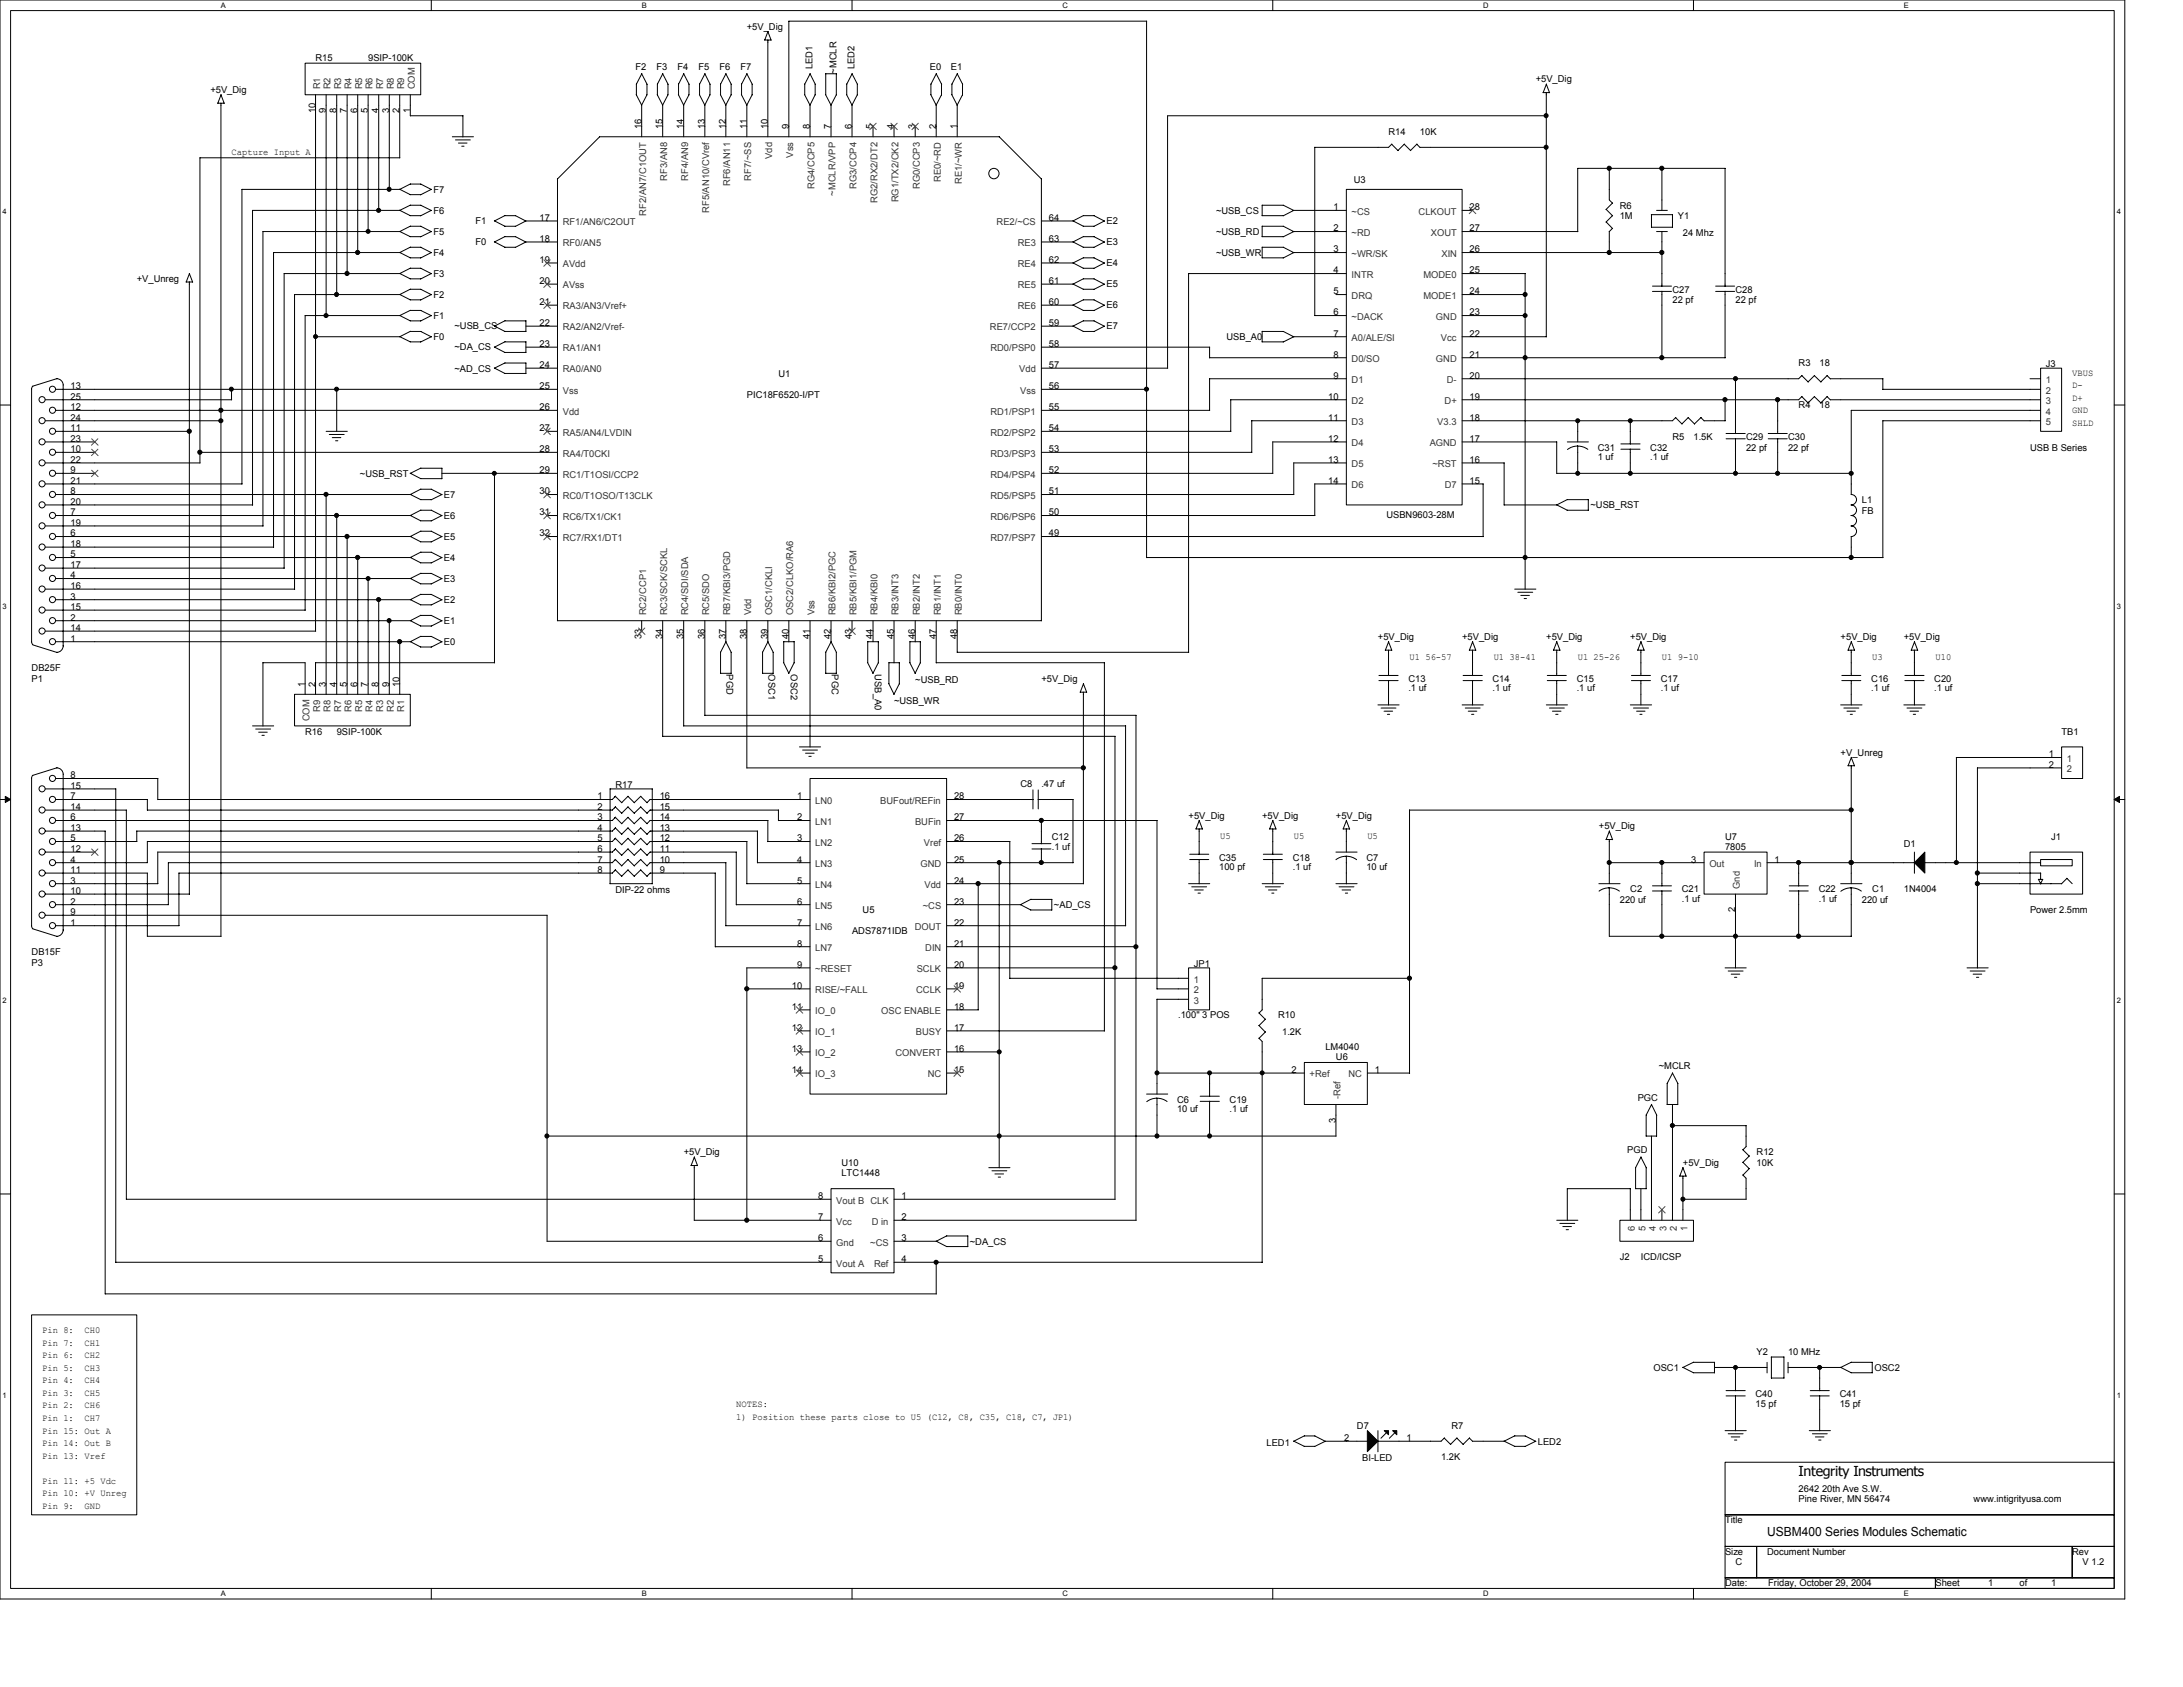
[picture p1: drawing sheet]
<svg xmlns="http://www.w3.org/2000/svg" width="279mm" height="216mm" viewBox="0 0 279 216" stroke-linecap="round" stroke-linejoin="round" font-family="sans-serif">
<defs><g id="words">
<text font-size="1.8" x="230.2" y="188.9">Integrity Instruments</text>
<text font-size="1.6" x="226.2" y="196.6">USBM400 Series Modules Schematic</text>
<g font-size="1.2">
<text x="95.6" y="3.8">+5V_Dig</text>
<text x="26.9" y="11.9">+5V_Dig</text>
<text x="40.4" y="7.8">R15</text>
<text x="47.1" y="7.8">9SIP-100K</text>
<text x="81.3" y="8.9">F2</text>
<text x="84" y="8.9">F3</text>
<text x="86.7" y="8.9">F4</text>
<text x="89.4" y="8.9">F5</text>
<text x="92.1" y="8.9">F6</text>
<text x="94.8" y="8.9">F7</text>
<text x="104" y="8.9" transform="rotate(-90 104 8.9)">LED1</text>
<text x="107.1" y="9.4" transform="rotate(-90 107.1 9.4)">~MCLR</text>
<text x="109.4" y="8.9" transform="rotate(-90 109.4 8.9)">LED2</text>
<text x="119" y="8.9">E0</text>
<text x="121.7" y="8.9">E1</text>
<text x="196.6" y="10.5">+5V_Dig</text>
<text x="40.4" y="14.5" transform="rotate(-90 40.4 14.5)">10</text>
<text x="41.7" y="14.5" transform="rotate(-90 41.7 14.5)">9</text>
<text x="43.1" y="14.5" transform="rotate(-90 43.1 14.5)">8</text>
<text x="44.4" y="14.5" transform="rotate(-90 44.4 14.5)">7</text>
<text x="45.8" y="14.5" transform="rotate(-90 45.8 14.5)">6</text>
<text x="47.1" y="14.5" transform="rotate(-90 47.1 14.5)">5</text>
<text x="48.5" y="14.5" transform="rotate(-90 48.5 14.5)">4</text>
<text x="49.8" y="14.5" transform="rotate(-90 49.8 14.5)">3</text>
<text x="51.1" y="14.5" transform="rotate(-90 51.1 14.5)">2</text>
<text x="52.5" y="14.5" transform="rotate(-90 52.5 14.5)">1</text>
<text x="82.1" y="16.6" transform="rotate(-90 82.1 16.6)">16</text>
<text x="84.8" y="16.6" transform="rotate(-90 84.8 16.6)">15</text>
<text x="87.5" y="16.6" transform="rotate(-90 87.5 16.6)">14</text>
<text x="90.2" y="16.6" transform="rotate(-90 90.2 16.6)">13</text>
<text x="92.9" y="16.6" transform="rotate(-90 92.9 16.6)">12</text>
<text x="95.6" y="16.6" transform="rotate(-90 95.6 16.6)">11</text>
<text x="98.3" y="16.6" transform="rotate(-90 98.3 16.6)">10</text>
<text x="100.9" y="16.6" transform="rotate(-90 100.9 16.6)">9</text>
<text x="103.7" y="16.6" transform="rotate(-90 103.7 16.6)">8</text>
<text x="106.3" y="16.6" transform="rotate(-90 106.3 16.6)">7</text>
<text x="109" y="16.6" transform="rotate(-90 109 16.6)">6</text>
<text x="111.7" y="16.6" transform="rotate(-90 111.7 16.6)">5</text>
<text x="114.4" y="16.6" transform="rotate(-90 114.4 16.6)">4</text>
<text x="117.1" y="16.6" transform="rotate(-90 117.1 16.6)">3</text>
<text x="119.8" y="16.6" transform="rotate(-90 119.8 16.6)">2</text>
<text x="122.5" y="16.6" transform="rotate(-90 122.5 16.6)">1</text>
<text x="177.7" y="17.3">R14</text>
<text x="181.7" y="17.3">10K</text>
<text x="29.6" y="19.8">Capture Input A</text>
<text x="173.3" y="23.5">U3</text>
<text x="55.5" y="24.7">F7</text>
<text x="55.5" y="27.4">F6</text>
<text x="60.9" y="28.7">F1</text>
<text x="69" y="28.3">17</text>
<text x="134.2" y="28.3">64</text>
<text x="141.6" y="28.7">E2</text>
<text x="155.6" y="27.4">~USB_CS</text>
<text x="170.7" y="26.9">1</text>
<text x="170.7" y="29.6">2</text>
<text x="188.1" y="29.6">27</text>
<text x="188.1" y="26.9">28</text>
<text x="207.3" y="26.7">R6</text>
<text x="207.3" y="28">1M</text>
<text x="214.7" y="28">Y1</text>
<text x="55.5" y="30.1">F5</text>
<text x="55.5" y="32.7">F4</text>
<text x="55.5" y="35.4">F3</text>
<text x="60.9" y="31.4">F0</text>
<text x="69" y="30.9">18</text>
<text x="69" y="33.6">19</text>
<text x="134.2" y="33.6">62</text>
<text x="134.2" y="30.9">63</text>
<text x="141.6" y="31.4">E3</text>
<text x="141.6" y="34.1">E4</text>
<text x="155.6" y="30.1">~USB_RD</text>
<text x="155.6" y="32.7">~USB_WR</text>
<text x="170.7" y="32.3">3</text>
<text x="170.7" y="35">4</text>
<text x="188.1" y="35">25</text>
<text x="188.1" y="32.3">26</text>
<text x="215.4" y="30.2">24 Mhz</text>
<text x="17.5" y="36.1">+V_Unreg</text>
<text x="55.5" y="40.8">F1</text>
<text x="55.5" y="38.1">F2</text>
<text x="69" y="36.3">20</text>
<text x="69" y="39">21</text>
<text x="69" y="41.7">22</text>
<text x="134.2" y="41.7">59</text>
<text x="134.2" y="39">60</text>
<text x="134.2" y="36.3">61</text>
<text x="141.6" y="36.8">E5</text>
<text x="141.6" y="39.5">E6</text>
<text x="170.7" y="37.7">5</text>
<text x="170.7" y="40.4">6</text>
<text x="188.1" y="40.4">23</text>
<text x="188.1" y="37.7">24</text>
<text x="214.1" y="37.5">C27</text>
<text x="214.1" y="38.8">22 pf</text>
<text x="222.1" y="37.5">C28</text>
<text x="222.1" y="38.8">22 pf</text>
<text x="55.5" y="43.5">F0</text>
<text x="58.2" y="47.6">~AD_CS</text>
<text x="58.2" y="44.9">~DA_CS</text>
<text x="58.2" y="42.2">~USB_CS</text>
<text x="69" y="44.4">23</text>
<text x="69" y="47.1">24</text>
<text x="134.2" y="47.1">57</text>
<text x="134.2" y="44.4">58</text>
<text x="141.6" y="42.2">E7</text>
<text x="157" y="43.5">USB_A0</text>
<text x="170.7" y="43.1">7</text>
<text x="170.7" y="45.8">8</text>
<text x="188.1" y="45.8">21</text>
<text x="188.1" y="43.1">22</text>
<text x="230.2" y="46.9">R3</text>
<text x="232.9" y="46.9">18</text>
<text x="261.9" y="47">J3</text>
<text x="9" y="49.8">13</text>
<text x="9" y="51.1">25</text>
<text x="9" y="52.5">12</text>
<text x="9" y="53.8">24</text>
<text x="69" y="49.8">25</text>
<text x="69" y="52.5">26</text>
<text x="95.6" y="50.9">PIC18F6520-I/PT</text>
<text x="99.6" y="48.2">U1</text>
<text x="134.2" y="52.5">55</text>
<text x="134.2" y="49.8">56</text>
<text x="170" y="51.1">10</text>
<text x="170" y="53.8">11</text>
<text x="170.7" y="48.5">9</text>
<text x="188.1" y="53.8">18</text>
<text x="188.1" y="51.1">19</text>
<text x="188.1" y="48.5">20</text>
<text x="230.2" y="52.3">R4</text>
<text x="232.9" y="52.3">18</text>
<text x="265.2" y="48.1">VBUS</text>
<text x="265.2" y="49.7">D-</text>
<text x="265.2" y="51.3">D+</text>
<text x="265.2" y="52.9">GND</text>
<text x="9" y="55.2">11</text>
<text x="9" y="56.5">23</text>
<text x="9" y="57.9">10</text>
<text x="9" y="59.2">22</text>
<text x="69" y="55.2">27</text>
<text x="69" y="57.9">28</text>
<text x="134.2" y="57.9">53</text>
<text x="134.2" y="55.2">54</text>
<text x="170" y="56.5">12</text>
<text x="170" y="59.2">13</text>
<text x="188.1" y="59.2">16</text>
<text x="188.1" y="56.5">17</text>
<text x="204.5" y="57.7">C31</text>
<text x="204.5" y="58.9">1 uf</text>
<text x="211.2" y="57.7">C32</text>
<text x="211.2" y="58.9">.1 uf</text>
<text x="214.1" y="56.3">R5</text>
<text x="216.7" y="56.3">1.5K</text>
<text x="223.5" y="56.3">C29</text>
<text x="223.5" y="57.7">22 pf</text>
<text x="228.9" y="56.3">C30</text>
<text x="228.9" y="57.7">22 pf</text>
<text x="259.8" y="57.7">USB B Series</text>
<text x="265.2" y="54.5">SHLD</text>
<text x="9" y="60.6">9</text>
<text x="9" y="61.9">21</text>
<text x="9" y="63.3">8</text>
<text x="9" y="64.6">20</text>
<text x="9" y="66">7</text>
<text x="46.1" y="61">~USB_RST</text>
<text x="56.8" y="63.7">E7</text>
<text x="69" y="60.6">29</text>
<text x="69" y="63.3">30</text>
<text x="69" y="66">31</text>
<text x="134.2" y="66">50</text>
<text x="134.2" y="63.3">51</text>
<text x="134.2" y="60.6">52</text>
<text x="170" y="61.9">14</text>
<text x="188.1" y="61.9">15</text>
<text x="203.6" y="65">~USB_RST</text>
<text x="238.3" y="64.4">L1</text>
<text x="238.3" y="65.7">FB</text>
<text x="9" y="67.3">19</text>
<text x="9" y="68.6">6</text>
<text x="9" y="70">18</text>
<text x="9" y="71.3">5</text>
<text x="56.8" y="66.4">E6</text>
<text x="56.8" y="69.1">E5</text>
<text x="56.8" y="71.8">E4</text>
<text x="69" y="68.6">32</text>
<text x="134.2" y="68.6">49</text>
<text x="177.4" y="66.3">USBN9603-28M</text>
<text x="9" y="72.7">17</text>
<text x="9" y="74">4</text>
<text x="9" y="75.4">16</text>
<text x="9" y="76.7">3</text>
<text x="56.8" y="74.5">E3</text>
<text x="56.8" y="77.2">E2</text>
<text x="9" y="78.1">15</text>
<text x="9" y="79.4">2</text>
<text x="9" y="80.8">14</text>
<text x="9" y="82.1">1</text>
<text x="56.8" y="82.5">E0</text>
<text x="56.8" y="79.9">E1</text>
<text x="82.1" y="81.8" transform="rotate(-90 82.1 81.8)">33</text>
<text x="84.8" y="81.8" transform="rotate(-90 84.8 81.8)">34</text>
<text x="87.5" y="81.8" transform="rotate(-90 87.5 81.8)">35</text>
<text x="90.2" y="81.8" transform="rotate(-90 90.2 81.8)">36</text>
<text x="92.9" y="81.8" transform="rotate(-90 92.9 81.8)">37</text>
<text x="95.6" y="81.8" transform="rotate(-90 95.6 81.8)">38</text>
<text x="98.3" y="81.8" transform="rotate(-90 98.3 81.8)">39</text>
<text x="100.9" y="81.8" transform="rotate(-90 100.9 81.8)">40</text>
<text x="103.7" y="81.8" transform="rotate(-90 103.7 81.8)">41</text>
<text x="106.3" y="81.8" transform="rotate(-90 106.3 81.8)">42</text>
<text x="109" y="81.8" transform="rotate(-90 109 81.8)">43</text>
<text x="111.7" y="81.8" transform="rotate(-90 111.7 81.8)">44</text>
<text x="114.4" y="81.8" transform="rotate(-90 114.4 81.8)">45</text>
<text x="117.1" y="81.8" transform="rotate(-90 117.1 81.8)">46</text>
<text x="119.8" y="81.8" transform="rotate(-90 119.8 81.8)">47</text>
<text x="122.5" y="81.8" transform="rotate(-90 122.5 81.8)">48</text>
<text x="176.4" y="81.9">+5V_Dig</text>
<text x="187.1" y="81.9">+5V_Dig</text>
<text x="197.9" y="81.9">+5V_Dig</text>
<text x="208.7" y="81.9">+5V_Dig</text>
<text x="235.6" y="81.9">+5V_Dig</text>
<text x="243.7" y="81.9">+5V_Dig</text>
<text x="4" y="87.3">P1</text>
<text x="4" y="85.9">DB25F</text>
<text x="39" y="87.9" transform="rotate(-90 39 87.9)">1</text>
<text x="40.4" y="87.9" transform="rotate(-90 40.4 87.9)">2</text>
<text x="41.7" y="87.9" transform="rotate(-90 41.7 87.9)">3</text>
<text x="43.1" y="87.9" transform="rotate(-90 43.1 87.9)">4</text>
<text x="44.4" y="87.9" transform="rotate(-90 44.4 87.9)">5</text>
<text x="45.8" y="87.9" transform="rotate(-90 45.8 87.9)">6</text>
<text x="47.1" y="87.9" transform="rotate(-90 47.1 87.9)">7</text>
<text x="48.5" y="87.9" transform="rotate(-90 48.5 87.9)">8</text>
<text x="49.8" y="87.9" transform="rotate(-90 49.8 87.9)">9</text>
<text x="51.1" y="87.9" transform="rotate(-90 51.1 87.9)">10</text>
<text x="93" y="86.3" transform="rotate(90 93 86.3)">PGD</text>
<text x="98.4" y="86.3" transform="rotate(90 98.4 86.3)">OSC1</text>
<text x="101.2" y="86.3" transform="rotate(90 101.2 86.3)">OSC2</text>
<text x="106.4" y="86.3" transform="rotate(90 106.4 86.3)">PGC</text>
<text x="112" y="86.3" transform="rotate(90 112 86.3)">USB_A0</text>
<text x="117.1" y="87.4">~USB_RD</text>
<text x="133.3" y="87.3">+5V_Dig</text>
<text x="180.3" y="87.3">C13</text>
<text x="180.3" y="88.5">.1 uf</text>
<text x="180.4" y="84.5">U1 56-57</text>
<text x="191" y="87.3">C14</text>
<text x="191" y="88.5">.1 uf</text>
<text x="191.2" y="84.5">U1 38-41</text>
<text x="201.8" y="87.3">C15</text>
<text x="201.8" y="88.5">.1 uf</text>
<text x="201.9" y="84.5">U1 25-26</text>
<text x="212.6" y="87.3">C17</text>
<text x="212.6" y="88.5">.1 uf</text>
<text x="212.7" y="84.5">U1 9-10</text>
<text x="239.5" y="87.3">C16</text>
<text x="239.5" y="88.5">.1 uf</text>
<text x="239.6" y="84.5">U3</text>
<text x="247.6" y="87.3">C20</text>
<text x="247.6" y="88.5">.1 uf</text>
<text x="247.7" y="84.5">U10</text>
<text x="39.1" y="94">R16</text>
<text x="43.1" y="94">9SIP-100K</text>
<text x="114.4" y="90.1">~USB_WR</text>
<text x="263.9" y="94">TB1</text>
<text x="9" y="99.6">8</text>
<text x="9" y="100.9">15</text>
<text x="78.8" y="100.9">R17</text>
<text x="130.6" y="100.7">C8</text>
<text x="133.3" y="100.7">.47 uf</text>
<text x="235.6" y="96.7">+V_Unreg</text>
<text x="262.2" y="96.9">1</text>
<text x="262.2" y="98.3">2</text>
<text x="9" y="102.3">7</text>
<text x="9" y="103.7">14</text>
<text x="9" y="105">6</text>
<text x="9" y="106.3">13</text>
<text x="9" y="107.7">5</text>
<text x="76.5" y="102.3">1</text>
<text x="76.5" y="103.7">2</text>
<text x="76.5" y="105">3</text>
<text x="76.5" y="106.3">4</text>
<text x="76.5" y="107.7">5</text>
<text x="84.4" y="102.3">16</text>
<text x="84.4" y="103.7">15</text>
<text x="84.4" y="105">14</text>
<text x="84.4" y="106.3">13</text>
<text x="84.4" y="107.7">12</text>
<text x="102" y="102.3">1</text>
<text x="102" y="105">2</text>
<text x="102" y="107.7">3</text>
<text x="122.1" y="107.7">26</text>
<text x="122.1" y="105">27</text>
<text x="122.1" y="102.3">28</text>
<text x="134.6" y="107.5">C12</text>
<text x="152.1" y="104.8">+5V_Dig</text>
<text x="156.2" y="107.3">U5</text>
<text x="161.5" y="104.8">+5V_Dig</text>
<text x="165.6" y="107.3">U5</text>
<text x="171" y="104.8">+5V_Dig</text>
<text x="175" y="107.3">U5</text>
<text x="204.6" y="106.1">+5V_Dig</text>
<text x="220.8" y="107.5">U7</text>
<text x="262.5" y="107.5">J1</text>
<text x="9" y="109">12</text>
<text x="9" y="110.4">4</text>
<text x="9" y="111.7">11</text>
<text x="9" y="113.1">3</text>
<text x="76.5" y="109">6</text>
<text x="76.5" y="110.4">7</text>
<text x="76.5" y="111.7">8</text>
<text x="84.4" y="109">11</text>
<text x="84.4" y="110.4">10</text>
<text x="84.4" y="111.7">9</text>
<text x="102" y="110.4">4</text>
<text x="102" y="113.1">5</text>
<text x="122.1" y="113.1">24</text>
<text x="122.1" y="110.4">25</text>
<text x="134.6" y="108.8">.1 uf</text>
<text x="156" y="110.2">C35</text>
<text x="156" y="111.4">100 pf</text>
<text x="165.5" y="110.2">C18</text>
<text x="165.5" y="111.4">.1 uf</text>
<text x="174.9" y="110.2">C7</text>
<text x="174.9" y="111.4">10 uf</text>
<text x="216.5" y="110.4">3</text>
<text x="220.8" y="108.8">7805</text>
<text x="227.1" y="110.4">1</text>
<text x="243.7" y="108.4">D1</text>
<text x="9" y="114.4">10</text>
<text x="9" y="115.8">2</text>
<text x="9" y="117.1">9</text>
<text x="9" y="118.4">1</text>
<text x="78.8" y="114.3">DIP-22 ohms</text>
<text x="102" y="115.8">6</text>
<text x="102" y="118.4">7</text>
<text x="109.1" y="119.6">ADS7871IDB</text>
<text x="110.4" y="116.9">U5</text>
<text x="122.1" y="118.4">22</text>
<text x="122.1" y="115.8">23</text>
<text x="134.9" y="116.2">~AD_CS</text>
<text x="207.3" y="115.5">220 uf</text>
<text x="208.7" y="114.2">C2</text>
<text x="215.3" y="114.2">C21</text>
<text x="215.3" y="115.4">.1 uf</text>
<text x="222.1" y="116.8" transform="rotate(-90 222.1 116.8)">2</text>
<text x="232.8" y="114.2">C22</text>
<text x="232.8" y="115.4">.1 uf</text>
<text x="238.3" y="115.5">220 uf</text>
<text x="239.6" y="114.2">C1</text>
<text x="243.7" y="114.2">1N4004</text>
<text x="259.8" y="116.9">Power 2.5mm</text>
<text x="4" y="123.6">P3</text>
<text x="4" y="122.3">DB15F</text>
<text x="102" y="121.1">8</text>
<text x="102" y="123.8">9</text>
<text x="122.1" y="123.8">20</text>
<text x="122.1" y="121.1">21</text>
<text x="152.8" y="123.7">JP1</text>
<text x="101.4" y="126.5">10</text>
<text x="101.4" y="129.2">11</text>
<text x="101.4" y="131.9">12</text>
<text x="122.1" y="129.2">18</text>
<text x="122.1" y="131.9">17</text>
<text x="122.1" y="126.5">19</text>
<text x="150.8" y="130.3">.100&quot; 3 POS</text>
<text x="163.6" y="130.3">R10</text>
<text x="101.4" y="134.6">13</text>
<text x="101.4" y="137.3">14</text>
<text x="122.1" y="137.3">15</text>
<text x="122.1" y="134.6">16</text>
<text x="164.1" y="132.5">1.2K</text>
<text x="165.3" y="137.3">2</text>
<text x="169.6" y="134.4">LM4040</text>
<text x="171" y="135.7">U6</text>
<text x="176" y="137.3">1</text>
<text x="212.3" y="136.8">~MCLR</text>
<text x="150.6" y="141.1">C6</text>
<text x="150.6" y="142.3">10 uf</text>
<text x="157.4" y="141.1">C19</text>
<text x="157.4" y="142.3">.1 uf</text>
<text x="171" y="143.7" transform="rotate(-90 171 143.7)">3</text>
<text x="209.6" y="140.8">PGC</text>
<text x="87.5" y="147.8">+5V_Dig</text>
<text x="107.7" y="149.2">U10</text>
<text x="208.3" y="147.6">PGD</text>
<text x="215.4" y="149.2">+5V_Dig</text>
<text x="224.8" y="147.8">R12</text>
<text x="224.8" y="149.2">10K</text>
<text x="104.7" y="153.5">8</text>
<text x="107.7" y="150.5">LTC1448</text>
<text x="115.4" y="153.5">1</text>
<text x="104.7" y="156.1">7</text>
<text x="104.7" y="158.8">6</text>
<text x="104.7" y="161.5">5</text>
<text x="115.4" y="156.1">2</text>
<text x="115.4" y="158.8">3</text>
<text x="115.4" y="161.5">4</text>
<text x="124.1" y="159.3">~DA_CS</text>
<text x="207.3" y="161.3">J2</text>
<text x="210" y="161.3">ICD/ICSP</text>
<text x="5.4" y="170.6">Pin 8:</text>
<text x="5.4" y="172.2">Pin 7:</text>
<text x="5.4" y="173.8">Pin 6:</text>
<text x="10.8" y="170.6">CH0</text>
<text x="10.8" y="172.2">CH1</text>
<text x="10.8" y="173.8">CH2</text>
<text x="224.8" y="173.4">Y2</text>
<text x="228.9" y="173.4">10 MHz</text>
<text x="5.4" y="175.4">Pin 5:</text>
<text x="5.4" y="177">Pin 4:</text>
<text x="5.4" y="178.6">Pin 3:</text>
<text x="10.8" y="175.4">CH3</text>
<text x="10.8" y="177">CH4</text>
<text x="10.8" y="178.6">CH5</text>
<text x="211.6" y="175.5">OSC1</text>
<text x="224.7" y="178.8">C40</text>
<text x="235.5" y="178.8">C41</text>
<text x="239.9" y="175.5">OSC2</text>
<text x="5.4" y="180.3">Pin 2:</text>
<text x="5.4" y="181.9">Pin 1:</text>
<text x="5.4" y="183.5">Pin 15: Out A</text>
<text x="5.4" y="185.1">Pin 14: Out B</text>
<text x="10.8" y="180.3">CH6</text>
<text x="10.8" y="181.9">CH7</text>
<text x="94.2" y="180">NOTES:</text>
<text x="94.2" y="181.7">1) Position these parts close to U5 (C12, C8, C35, C18, C7, JP1)</text>
<text x="162.1" y="185">LED1</text>
<text x="172" y="184.4">2</text>
<text x="173.7" y="182.8">D7</text>
<text x="180" y="184.4">1</text>
<text x="185.8" y="182.8">R7</text>
<text x="196.8" y="184.9">LED2</text>
<text x="224.7" y="180">15 pf</text>
<text x="235.5" y="180">15 pf</text>
<text x="5.4" y="186.7">Pin 13: Vref</text>
<text x="5.4" y="189.9">Pin 11: +5 Vdc</text>
<text x="5.4" y="191.5">Pin 10: +V Unreg</text>
<text x="174.3" y="187">BI-LED</text>
<text x="184.4" y="186.9">1.2K</text>
<text x="230.2" y="190.9">2642 20th Ave S.W.</text>
<text x="5.4" y="193.1">Pin 9:</text>
<text x="10.8" y="193.1">GND</text>
<text x="220.8" y="195">Title</text>
<text x="230.2" y="192.3">Pine River, MN 56474</text>
<text x="252.6" y="192.3">www.intigrityusa.com</text>
<text x="220.8" y="199">Size</text>
<text x="220.8" y="203">Date:</text>
<text x="222.1" y="200.3">C</text>
<text x="226.2" y="199">Document Number</text>
<text x="226.3" y="203">Friday, October 29, 2004</text>
<text x="247.7" y="203">Sheet</text>
<text x="254.4" y="203">1</text>
<text x="258.5" y="203">of</text>
<text x="262.5" y="203">1</text>
<text x="265.2" y="199">Rev</text>
<text x="266.6" y="200.3">V 1.2</text>
</g>
<g font-size="1.2" fill="#333">
<text x="41" y="11.5" transform="rotate(-90 41 11.5)">R1</text>
<text x="42.3" y="11.5" transform="rotate(-90 42.3 11.5)">R2</text>
<text x="43.7" y="11.5" transform="rotate(-90 43.7 11.5)">R3</text>
<text x="45" y="11.5" transform="rotate(-90 45 11.5)">R4</text>
<text x="46.4" y="11.5" transform="rotate(-90 46.4 11.5)">R5</text>
<text x="47.7" y="11.5" transform="rotate(-90 47.7 11.5)">R6</text>
<text x="49" y="11.5" transform="rotate(-90 49 11.5)">R7</text>
<text x="50.4" y="11.5" transform="rotate(-90 50.4 11.5)">R8</text>
<text x="51.7" y="11.5" transform="rotate(-90 51.7 11.5)">R9</text>
<text x="53.1" y="11.5" transform="rotate(-90 53.1 11.5)">COM</text>
<text x="85.4" y="23.2" transform="rotate(-90 85.4 23.2)">RF3/AN8</text>
<text x="88.1" y="23.2" transform="rotate(-90 88.1 23.2)">RF4/AN9</text>
<text x="93.5" y="23.8" transform="rotate(-90 93.5 23.8)">RF6/AN11</text>
<text x="96.2" y="23.1" transform="rotate(-90 96.2 23.1)">RF7/~SS</text>
<text x="98.8" y="20.3" transform="rotate(-90 98.8 20.3)">Vdd</text>
<text x="101.5" y="20.2" transform="rotate(-90 101.5 20.2)">Vss</text>
<text x="120.4" y="23.3" transform="rotate(-90 120.4 23.3)">RE0/~RD</text>
<text x="123.1" y="23.6" transform="rotate(-90 123.1 23.6)">RE1/~WR</text>
<text x="72" y="28.8">RF1/AN6/C2OUT</text>
<text x="82.7" y="27.6" transform="rotate(-90 82.7 27.6)">RF2/AN7/C1OUT</text>
<text x="90.8" y="27.3" transform="rotate(-90 90.8 27.3)">RF5/AN10/CVref</text>
<text x="104.2" y="24.2" transform="rotate(-90 104.2 24.2)">RG4/CCP5</text>
<text x="106.9" y="25" transform="rotate(-90 106.9 25)">~MCLR/VPP</text>
<text x="109.6" y="24.2" transform="rotate(-90 109.6 24.2)">RG3/CCP4</text>
<text x="112.3" y="26" transform="rotate(-90 112.3 26)">RG2/RX2/DT2</text>
<text x="115" y="25.9" transform="rotate(-90 115 25.9)">RG1/TX2/CK2</text>
<text x="117.7" y="24.2" transform="rotate(-90 117.7 24.2)">RG0/CCP3</text>
<text x="127.6" y="28.8">RE2/~CS</text>
<text x="173" y="27.5">~CS</text>
<text x="181.6" y="27.5">CLKOUT</text>
<text x="72" y="31.5">RF0/AN5</text>
<text x="72" y="34.2">AVdd</text>
<text x="130.3" y="34.2">RE4</text>
<text x="130.3" y="31.5">RE3</text>
<text x="173" y="30.2">~RD</text>
<text x="173" y="32.9">~WR/SK</text>
<text x="173" y="35.6">INTR</text>
<text x="182.2" y="35.6">MODE0</text>
<text x="183.1" y="30.2">XOUT</text>
<text x="184.5" y="32.9">XIN</text>
<text x="72" y="36.9">AVss</text>
<text x="72" y="39.6">RA3/AN3/Vref+</text>
<text x="130.3" y="39.6">RE6</text>
<text x="130.3" y="36.9">RE5</text>
<text x="173" y="38.2">DRQ</text>
<text x="173" y="40.9">~DACK</text>
<text x="182.2" y="38.2">MODE1</text>
<text x="183.8" y="40.9">GND</text>
<text x="72" y="42.3">RA2/AN2/Vref-</text>
<text x="72" y="45">RA1/AN1</text>
<text x="72" y="47.7">RA0/AN0</text>
<text x="126.7" y="42.3">RE7/CCP2</text>
<text x="126.8" y="45">RD0/PSP0</text>
<text x="130.5" y="47.7">Vdd</text>
<text x="173" y="43.6">A0/ALE/SI</text>
<text x="173" y="46.3">D0/SO</text>
<text x="183.8" y="46.3">GND</text>
<text x="184.4" y="43.6">Vcc</text>
<text x="72" y="50.4">Vss</text>
<text x="72" y="53.1">Vdd</text>
<text x="126.8" y="53.1">RD1/PSP1</text>
<text x="130.6" y="50.4">Vss</text>
<text x="173" y="49">D1</text>
<text x="173" y="51.7">D2</text>
<text x="184.9" y="51.7">D+</text>
<text x="185.2" y="49">D-</text>
<text x="261.9" y="49">1</text>
<text x="261.9" y="50.4">2</text>
<text x="261.9" y="51.7">3</text>
<text x="261.9" y="53.1">4</text>
<text x="72" y="55.8">RA5/AN4/LVDIN</text>
<text x="72" y="58.4">RA4/T0CKI</text>
<text x="126.8" y="58.4">RD3/PSP3</text>
<text x="126.8" y="55.8">RD2/PSP2</text>
<text x="173" y="54.4">D3</text>
<text x="173" y="57.1">D4</text>
<text x="173" y="59.8">D5</text>
<text x="183" y="57.1">AGND</text>
<text x="183.3" y="59.8">~RST</text>
<text x="184" y="54.4">V3.3</text>
<text x="261.9" y="54.4">5</text>
<text x="72" y="61.1">RC1/T1OSI/CCP2</text>
<text x="72" y="63.8">RC0/T1OSO/T13CLK</text>
<text x="126.8" y="63.8">RD5/PSP5</text>
<text x="126.8" y="61.1">RD4/PSP4</text>
<text x="173" y="62.5">D6</text>
<text x="184.9" y="62.5">D7</text>
<text x="72" y="66.5">RC6/TX1/CK1</text>
<text x="72" y="69.2">RC7/RX1/DT1</text>
<text x="126.8" y="69.2">RD7/PSP7</text>
<text x="126.8" y="66.5">RD6/PSP6</text>
<text x="82.7" y="78.8" transform="rotate(-90 82.7 78.8)">RC2/CCP1</text>
<text x="85.4" y="78.8" transform="rotate(-90 85.4 78.8)">RC3/SCK/SCKL</text>
<text x="88.1" y="78.8" transform="rotate(-90 88.1 78.8)">RC4/SDI/SDA</text>
<text x="90.8" y="78.8" transform="rotate(-90 90.8 78.8)">RC5/SDO</text>
<text x="93.5" y="78.8" transform="rotate(-90 93.5 78.8)">RB7/KBI3/PGD</text>
<text x="96.2" y="78.8" transform="rotate(-90 96.2 78.8)">Vdd</text>
<text x="98.8" y="78.8" transform="rotate(-90 98.8 78.8)">OSC1/CKLI</text>
<text x="101.5" y="78.8" transform="rotate(-90 101.5 78.8)">OSC2/CLKO/RA6</text>
<text x="104.2" y="78.8" transform="rotate(-90 104.2 78.8)">Vss</text>
<text x="106.9" y="78.8" transform="rotate(-90 106.9 78.8)">RB6/KBI2/PGC</text>
<text x="109.6" y="78.8" transform="rotate(-90 109.6 78.8)">RB5/KBI1/PGM</text>
<text x="112.3" y="78.8" transform="rotate(-90 112.3 78.8)">RB4/KBI0</text>
<text x="115" y="78.8" transform="rotate(-90 115 78.8)">RB3/INT3</text>
<text x="117.7" y="78.8" transform="rotate(-90 117.7 78.8)">RB2/INT2</text>
<text x="120.4" y="78.8" transform="rotate(-90 120.4 78.8)">RB1/INT1</text>
<text x="123.1" y="78.8" transform="rotate(-90 123.1 78.8)">RB0/INT0</text>
<text x="39.6" y="92.3" transform="rotate(-90 39.6 92.3)">COM</text>
<text x="41" y="91.1" transform="rotate(-90 41 91.1)">R9</text>
<text x="42.3" y="91.1" transform="rotate(-90 42.3 91.1)">R8</text>
<text x="43.7" y="91.1" transform="rotate(-90 43.7 91.1)">R7</text>
<text x="45" y="91.1" transform="rotate(-90 45 91.1)">R6</text>
<text x="46.4" y="91.1" transform="rotate(-90 46.4 91.1)">R5</text>
<text x="47.7" y="91.1" transform="rotate(-90 47.7 91.1)">R4</text>
<text x="49" y="91.1" transform="rotate(-90 49 91.1)">R3</text>
<text x="50.4" y="91.1" transform="rotate(-90 50.4 91.1)">R2</text>
<text x="51.7" y="91.1" transform="rotate(-90 51.7 91.1)">R1</text>
<text x="264.5" y="97.5">1</text>
<text x="264.5" y="98.8">2</text>
<text x="104.4" y="102.9">LN0</text>
<text x="104.4" y="105.6">LN1</text>
<text x="112.7" y="102.9">BUFout/REFin</text>
<text x="117.1" y="105.6">BUFin</text>
<text x="104.4" y="108.2">LN2</text>
<text x="104.4" y="111">LN3</text>
<text x="104.4" y="113.6">LN4</text>
<text x="117.8" y="111">GND</text>
<text x="118.3" y="108.2">Vref</text>
<text x="118.3" y="113.6">Vdd</text>
<text x="218.8" y="111">Out</text>
<text x="222.7" y="113.7" transform="rotate(-90 222.7 113.7)">Gnd</text>
<text x="224.5" y="111">In</text>
<text x="104.4" y="116.3">LN5</text>
<text x="104.4" y="119">LN6</text>
<text x="117.1" y="119">DOUT</text>
<text x="118.1" y="116.3">~CS</text>
<text x="104.4" y="121.7">LN7</text>
<text x="104.4" y="124.4">~RESET</text>
<text x="117.3" y="124.4">SCLK</text>
<text x="118.4" y="121.7">DIN</text>
<text x="152.8" y="125.8">1</text>
<text x="104.4" y="127.1">RISE/~FALL</text>
<text x="104.4" y="129.8">IO_0</text>
<text x="112.8" y="129.8">OSC ENABLE</text>
<text x="117.3" y="127.1">CCLK</text>
<text x="152.8" y="127.1">2</text>
<text x="152.8" y="128.4">3</text>
<text x="104.4" y="132.5">IO_1</text>
<text x="104.4" y="135.2">IO_2</text>
<text x="104.4" y="137.9">IO_3</text>
<text x="114.6" y="135.2">CONVERT</text>
<text x="117.2" y="132.5">BUSY</text>
<text x="118.7" y="137.9">NC</text>
<text x="167.6" y="137.9">+Ref</text>
<text x="172.6" y="137.9">NC</text>
<text x="171.6" y="140.7" transform="rotate(-90 171.6 140.7)">-Ref</text>
<text x="107" y="154">Vout B CLK</text>
<text x="107" y="156.7">Vcc</text>
<text x="107" y="159.4">Gnd</text>
<text x="111.4" y="159.4">~CS</text>
<text x="111.6" y="156.7">D in</text>
<text x="209.2" y="157.5" transform="rotate(-90 209.2 157.5)">6</text>
<text x="210.6" y="157.5" transform="rotate(-90 210.6 157.5)">5</text>
<text x="211.9" y="157.5" transform="rotate(-90 211.9 157.5)">4</text>
<text x="213.3" y="157.5" transform="rotate(-90 213.3 157.5)">3</text>
<text x="214.6" y="157.5" transform="rotate(-90 214.6 157.5)">2</text>
<text x="216" y="157.5" transform="rotate(-90 216 157.5)">1</text>
<text x="107" y="162.1">Vout A</text>
<text x="111.9" y="162.1">Ref</text>
</g>
<g font-size="1">
<text x="28.3" y="1">A</text>
<text x="82.1" y="1">B</text>
<text x="136" y="1">C</text>
<text x="189.8" y="1">D</text>
<text x="243.7" y="1">E</text>
<text x=".3" y="27.4">4</text>
<text x="270.9" y="27.4">4</text>
<text x=".3" y="77.9">3</text>
<text x="270.9" y="77.9">3</text>
<text x=".3" y="128.4">2</text>
<text x="270.9" y="128.4">2</text>
<text x=".3" y="178.9">1</text>
<text x="270.9" y="178.9">1</text>
<text x="28.3" y="204.3">A</text>
<text x="82.1" y="204.3">B</text>
<text x="136" y="204.3">C</text>
<text x="189.8" y="204.3">D</text>
<text x="243.7" y="204.3">E</text>
</g>
</g></defs>
<path d="M0 0h271.9v204.6h-271.9zM1.4 1.4h269.2v201.9h-269.2z" fill="none" stroke="#000" stroke-width=".13"/>
<g fill="#fff">
<path d="M28.3 .1h.6v1.1h-.6z"/>
<path d="M28.3 203.4h.6v1.1h-.6z"/>
</g>
<path d="M55.2 0v1.4M55.2 203.3v1.3" fill="none" stroke="#000" stroke-width=".13"/>
<g fill="#fff">
<path d="M82.1 .1h.7v1.1h-.7z"/>
<path d="M82.1 203.4h.7v1.1h-.7z"/>
</g>
<path d="M109.1 0v1.4M109.1 203.3v1.3" fill="none" stroke="#000" stroke-width=".13"/>
<g fill="#fff">
<path d="M136 .1h.7v1.1h-.7z"/>
<path d="M136 203.4h.7v1.1h-.7z"/>
</g>
<path d="M162.9 0v1.4M162.9 203.3v1.3" fill="none" stroke="#000" stroke-width=".13"/>
<g fill="#fff">
<path d="M189.8 .1h.7v1.1h-.7z"/>
<path d="M189.8 203.4h.7v1.1h-.7z"/>
</g>
<path d="M216.7 0v1.4M216.7 203.3v1.3" fill="none" stroke="#000" stroke-width=".13"/>
<g fill="#fff">
<path d="M243.7 .1h.6v1.1h-.6z"/>
<path d="M243.7 203.4h.6v1.1h-.6z"/>
<path d="M.3 26.6h.6v1h-.6z"/>
<path d="M270.9 26.6h.6v1h-.6z"/>
<path d="M.3 77.1h.6v1h-.6z"/>
<path d="M270.9 77.1h.6v1h-.6z"/>
</g>
<path d="M0 51.8h1.4M270.6 51.8h1.3" fill="none" stroke="#000" stroke-width=".13"/>
<g fill="#fff">
<path d="M.3 127.6h.6v1h-.6z"/>
<path d="M270.9 127.6h.6v1h-.6z"/>
</g>
<path d="M0 102.3h1.4M270.6 102.3h1.3" fill="none" stroke="#000" stroke-width=".13"/>
<path d="M.7 101.9l.7 .4-.7 .4zM270.6 102.3l.7-.4v.8z" fill="#000" stroke="#000" stroke-width=".13"/>
<g fill="#fff">
<path d="M.3 178h.6v1.1h-.6z"/>
<path d="M270.9 178h.6v1.1h-.6z"/>
</g>
<g fill="none" stroke="#000" stroke-width=".13">
<path d="M28.3 13.2v106.6h-9.4v-8.1M28.3 12.1l.4 1.1M28.3 12.1l-.4 1.1h.8M39.1 8.1h14.7v4h-14.7zM40.4 12.1v68.7M41.7 12.1v28.3M43.1 12.1v25.6M44.4 12.1v22.9M45.8 12.1v20.2M47.1 12.1v17.6M48.5 12.1v14.8M49.8 12.1v12.2"/>
<path d="M51.2 12.1v8.1M52.5 12.1v2.7M52.5 14.8h6.8l-.1 2.7M57.9 17.5h2.7M58.3 17.9h1.9M58.7 18.3h1.1M59.1 18.7h.3M81.4 12.1l.7 1.4v4M81.4 10.8v1.3M82.1 9.4l.7 1.4M82.1 9.4l-.7 1.4M82.8 10.8v1.3"/>
<path d="M82.8 12.1l-.7 1.4M84.1 12.1l.7 1.4v4M84.1 10.8v1.3M84.8 9.4l.7 1.4M84.8 9.4l-.7 1.4M85.5 10.8v1.3M85.5 12.1l-.7 1.4M86.8 12.1l.7 1.4v4M86.8 10.8v1.3M87.5 9.4l.7 1.4M87.5 9.4l-.7 1.4M88.2 10.8v1.3"/>
<path d="M88.2 12.1l-.7 1.4M89.5 12.1l.7 1.4M89.5 10.8v1.3M90.2 13.5v4M90.2 9.4l.7 1.4M90.2 9.4l-.7 1.4M90.9 10.8v1.3M90.9 12.1l-.7 1.4M92.2 12.1l.7 1.4M92.2 10.8v1.3M92.9 13.5v4M92.9 9.4l.7 1.4v1.3"/>
<path d="M92.9 9.4l-.7 1.4M93.6 12.1l-.7 1.4M94.9 12.1l.7 1.4 .7-1.4M94.9 10.8v1.3M95.6 13.4v4.1M95.6 9.4l.7 1.4v1.3M95.6 9.4l-.7 1.4M97.9 5.1h.8M98.3 5.1v12.4M98.3 4l.4 1.1M98.3 4l-.4 1.1M103 12.1l.7 1.4v4"/>
<path d="M103 10.8v1.3M103.7 9.4l.7 1.4-.1 1.3M103.7 9.4l-.7 1.4M104.3 12.1l-.6 1.4M105.7 12.1l.7 1.4M105.7 9.4v2.7M105.7 9.4h1.4M106.4 13.4v4.1M107 9.4v2.7M107 12.1l-.7 1.4M108.4 12.1l.7 1.4v4M108.4 10.8v1.3"/>
<path d="M109.1 9.4l.6 1.4M109.1 9.4l-.7 1.4M109.7 10.8v1.3M109.7 12.1l-.7 1.4M111.7 16.2v1.3M114.4 16.2v1.3M117.1 16.2v1.3M119.1 12.1l.7 1.4v4M119.1 10.8v1.3M119.8 9.4l.7 1.4M119.8 9.4l-.7 1.4M120.5 10.8v1.3"/>
<path d="M120.5 12.1l-.7 1.4M121.8 12.1l.7 1.4v4M121.8 10.8v1.3M122.5 9.4l.7 1.4M122.5 9.4l-.7 1.4M123.2 10.8v1.3M123.2 12.1l-.7 1.4M127.9 17.5l5.4 5.4v56.5h-62M127.9 17.5h-51.1l-5.5 5.4M146.7 2.7v68.7M146.8 2.7h-45.8v14.8M178.1 18.5l.8 .8"/>
<path d="M178.1 18.4l-.4 .5h-9.4v21.5M179.7 18.5l.9 .8M179.7 18.4l-.8 .9M181.3 18.5l.5 .4M181.4 18.4l-.9 .9M181.7 18.9h16.2M197.5 11.9h.8M197.9 11.9v31.2M197.9 10.8l.4 1.1M197.9 10.8l-.4 1.1M197.9 14.8h-48.5v32.3M23.8 36.1h.8"/>
<path d="M24.2 36.1v78.3M24.2 35l.5 1.1M24.3 35l-.5 1.1M51.1 26.9l1.4 .7h1.3M51.1 29.6l1.4 .7h1.3M51.1 32.3l1.4 .7h1.3M51.1 35l1.4 .7h1.3M51.1 37.7l1.4 .7h1.3M51.1 24.2l1.4 .7h1.3M51.2 26.9h-18.9v37.7M51.2 29.6h-17.5v37.7h-27.9M51.2 32.3h-16.2v37.7"/>
<path d="M51.2 35h-14.8v37.7M51.2 37.7h-13.5v37.7M51.2 20.2h-25.6v39h-19.8M51.2 24.2h-20.2v37.7h-25.2M52.5 29h1.4M52.5 31.6h1.4M52.5 34.3h1.4M52.5 37h1.4M52.5 39.7h1.4M52.5 23.6h1.4M52.5 26.3h1.4M52.5 23.5l-1.3 .7"/>
<path d="M52.5 26.2l-1.3 .7M52.5 28.9l-1.3 .7M52.5 31.6l-1.3 .7M52.5 34.3l-1.3 .7M52.5 39.7l-1.3 .7M52.5 37l-1.3 .7M53.8 23.6l1.4 .7M53.8 26.3l1.4 .6M53.8 29l1.4 .7M53.8 31.6l1.4 .7M53.8 34.3l1.4 .7M53.8 39.7l1.4 .7"/>
<path d="M53.8 37l1.4 .7M55.2 24.2l-1.4 .7M55.2 26.9l-1.4 .7M55.2 29.6l-1.4 .7M55.2 32.3l-1.4 .7M55.2 35l-1.4 .7M55.2 37.7l-1.4 .7M63.3 28.3l1.3 .7M63.3 30.9l1.3 .7M64.6 29h1.4M64.6 31.6h1.4M64.6 27.6h1.4"/>
<path d="M64.6 30.3h1.4M64.6 27.6l-1.3 .7M64.6 30.3l-1.3 .7M66 27.6l1.3 .7M66 30.3l1.3 .7M67.3 28.3h4.1M67.3 31h4.1M67.3 28.3l-1.3 .7M67.3 31l-1.3 .7M70 33.7h1.4M70 36.4h1.4M70 39.1h1.4"/>
<path d="M71.4 22.9v56.5M133.3 28.3h4.1M133.3 31h4.1M133.3 33.7h4.1M133.3 36.4h4.1M133.3 39.1h4.1M137.3 28.3l1.4 .7M137.3 30.9l1.4 .7M137.3 33.6l1.4 .7M137.3 36.3l1.4 .7M137.3 39l1.4 .7M138.6 29h1.4"/>
<path d="M138.6 31.6h1.4M138.6 34.3h1.4M138.6 37h1.4M138.6 39.7h1.4M138.7 27.6h1.3M138.7 30.3h1.3M138.7 27.6l-1.4 .7M138.7 30.3l-1.4 .7M140 27.6l1.4 .7-1.4 .7M140 30.3l1.4 .7-1.4 .7M140 33l1.4 .7-1.4 .7M140 35.7l1.4 .7"/>
<path d="M140 38.4l1.4 .7M140 33h-1.3l-1.4 .7M140 35.7h-1.3l-1.4 .7M140 38.4h-1.3l-1.4 .7M141.4 36.4l-1.4 .6M141.4 39.1l-1.4 .7M161.5 33h2.8M161.5 26.2v1.4M161.5 28.9v1.4M161.5 31.6v1.4M161.5 29h2.8M161.5 31.6h2.8"/>
<path d="M161.5 26.3h2.8M164.3 26.3l1.3 .6M164.3 29l1.3 .7M164.3 31.6l1.3 .7M171 37.7h1.3M172.3 26.9h-6.7l-1.4 .7h-2.7M172.3 29.6h-6.7l-1.4 .7h-2.7M172.3 32.3h-6.7l-1.4 .7M172.3 35h-20.2v48.5M172.3 24.2h14.8v40.4h-14.8zM187.1 26.9h1.4M187.1 29.6h14.9"/>
<path d="M187.1 32.3h25.6M187.1 35h8.1M187.1 37.7h8.1M195.2 35v40.4M205.6 26.8l.8 .8-.9 .8M205.6 28.4l.8 .9-.4 .4M206 21.5v4.1l.4 .4M206 29.6v2.7M206.4 26l-.9 .8M211.3 27.5h2.8M211.4 27.5v1.6M211.4 29.1h2.7"/>
<path d="M211.5 37.3h2.4M211.5 36.6h2.4M212 26.9h1.4M212 29.6h1.4M212.7 21.5v5.4M212.7 29.6v7M212.7 37.3v8.5M214.1 27.5v1.6M219.6 37.3h2.4M219.6 36.6h2.4M220.8 21.5v15.1M220.8 37.3v8.5"/>
<path d="M220.8 21.5h-18.9v8.2M5.8 51.2h23.9M5.8 53.8h22.5M5.8 56.6h6.3M7.1 55.2h17.2M7.1 49.8h64.3M7.1 52.5h64.3M7.1 57.9h5M7.3 48.5a.81 .81 0 0 1 .8 .8M7.3 48.5l-3.1 .9-.2 .4v32.3M8.1 49.3v33.4M25.6 57.9h45.8"/>
<path d="M29.6 49.8v1.4M40.4 43.1h10.8M41.7 55.2h2.7M42.1 55.6h1.9M42.5 56h1.1M42.9 56.4h.3M43.1 49.8v5.4M51.1 40.4l1.4 .7h1.3M51.1 43.1l1.4 .7h1.3M51.2 40.4h-12.1v37.7M52.5 42.4h1.4M52.5 42.4l-1.3 .7"/>
<path d="M53.8 42.4l1.4 .7M53.8 59.9h2.8v1.4M53.9 59.9l-1.4 .7 1.3 .7M55.2 40.4l-1.4 .7M55.2 43.1l-1.4 .7M63.3 47.1l1.3 .7M63.3 44.4l1.3 .7M63.3 41.7l1.3 .7M63.3 41.7l1.3-.6h2.7v1.3h-2.7M63.3 44.4l1.3-.6h2.7v1.3h-2.7M64.6 46.5h2.7v1.3h-2.7M64.6 46.4l-1.3 .7"/>
<path d="M67.3 41.7h4.1M67.3 44.4h4.1M67.3 47.1h4.1M70 55.2h1.4M133.3 55.2h24.2M133.3 49.8h13.5M133.3 52.5h21.5M133.3 57.9h26.9M133.3 41.7h4.1M133.3 44.4h21.5M133.3 47.1h16.2M137.3 41.7l1.4 .7"/>
<path d="M138.6 42.4h1.4M140 41.1l1.4 .7-1.4 .6M140 41.1l-1.3-.1-1.4 .7M154.8 45.8h17.5M154.8 44.4v1.4M160.2 53.8h12.1M160.2 53.8v4.1M161.5 43.8h2.8M161.5 42.4v1.4M161.5 42.4h2.8M162.9 56.5v4.1M162.9 56.6h9.4"/>
<path d="M164.3 42.4l1.3 .7M165.6 59.2h6.7M165.6 59.2v4.1M168.3 40.4h4M172.3 43.1h-6.7l-1.4 .7M172.3 48.5h-17.5v4M172.3 51.2h-14.8v4M187.1 40.4h8.1M187.1 43.1h10.8M187.1 45.8h33.7M187.1 56.6h12.2M187.1 59.2h5.4"/>
<path d="M192.5 59.2v5.4h6.8M199.2 56.6v4M200.6 56.6h2.7M201.9 53.8v2.8M201.9 57.1v3.5M203.2 57.5a2.15 2.15 0 0 0-1.3-.4 2.08 2.08 0 0 0-1.3 .4M207.5 57.5h2.4M207.5 56.8h2.4M208.7 53.8v3M208.7 57.5v3.1M214.5 53.4l.8 .9M214.5 53.4l-.4 .4h-27"/>
<path d="M215.3 54.3l.8-.9 .8 .9M218.1 53.8h2.7M218.1 53.9l-.4-.5-.8 .9M220.8 51.2v2.7M220.9 56.2h2.5M220.9 55.5h2.5M222.1 48.5v7M222.1 56.1v4.5M226.3 56.2h2.4M226.3 55.5h2.4M227.5 51.2v4.3M227.5 56.1v4.5"/>
<path d="M230.6 48.1l.8 .8M230.6 50.8l.8 .8M230.6 48l-.4 .5h-43.1M230.6 50.7l-.4 .5h-43.1M232.2 48.1l.9 .8M232.2 50.8l.9 .8M232.2 48l-.8 .9M232.2 50.7l-.8 .9M233.8 48.1l.5 .4M233.8 50.8l.5 .4M233.9 48l-.9 .9M233.9 50.7l-.9 .9"/>
<path d="M234.3 48.5h6.7M234.3 51.2h26.9M241 49.8h20.2M241 48.5v1.3M259.8 48.5h1.4M261.2 47.1h2.7v8.1h-2.7zM261.2 52.5h-24.3v10.8M261.2 53.8h-20.2v17.6M5.8 75.4h31.9M5.8 64.6h26.5M5.8 70h29.2M5.8 72.7h30.6"/>
<path d="M5.8 78.1h33.3M7.1 60.6h5M7.1 63.3h45.4M7.1 66h45.4M7.1 68.7h45.4M7.1 71.4h45.4M7.1 74h45.4M7.1 76.8h45.4M7.1 79.4h45.4M41.7 63.3v25.6M43.1 66v22.9M44.4 68.7v20.2"/>
<path d="M45.8 71.4v17.5M47.1 74v14.9M48.5 76.8v12.1M49.8 79.4v9.5M52.5 63.3l1.3 .6M52.5 66l1.3 .7M52.5 68.6l1.3 .7M52.5 71.3l1.3 .7M52.5 74l1.3 .7M52.5 76.7l1.3 .7M52.5 79.4l1.3 .7M53.8 63.9h1.4"/>
<path d="M53.8 66.7h1.4M53.8 69.3h1.4M53.8 72h1.4M53.8 74.7h1.4M53.8 77.4h1.4M53.8 61.3h2.8M53.8 62.6h1.4M53.8 65.3h1.4M53.8 68h1.4M53.8 70.7h1.4M53.8 73.4h1.4M53.8 76.1h1.4"/>
<path d="M53.8 78.8h1.4M53.9 62.6l-1.4 .7M53.9 65.3l-1.4 .7M53.9 68l-1.4 .7M53.9 70.7l-1.4 .7M53.9 73.4l-1.4 .6M53.9 76.1l-1.4 .7M53.9 78.7l-1.4 .7M55.2 62.6l1.4 .7M55.2 65.3l1.4 .7M55.2 68l1.4 .7M55.2 70.7l1.4 .7"/>
<path d="M55.2 73.4l1.4 .7M55.2 76.1l1.4 .7-1.4 .6M55.2 78.8l1.4 .7-1.4 .6h-1.4M56.6 60.6h14.8M56.6 63.3l-1.4 .7M56.6 66l-1.4 .7M56.6 68.7l-1.4 .7M56.6 71.4l-1.4 .7M56.6 74l-1.4 .7M63.3 60.6v24.2M70 63.3h1.4M70 66h1.4"/>
<path d="M70 68.7h1.4M82.1 79.4v1.4M84.8 79.4v14.9M87.5 79.4v13.5M90.2 79.4v12.2M92.9 79.4v2.7l.7 1.4M95.6 79.4v18.9M98.3 79.4v2.7l.7 1.4M101 79.4v2.7M103.7 79.4v16.2M106.4 79.4v2.7l.7 1.4M109.1 79.4v1.4"/>
<path d="M111.7 79.4v2.7M114.4 79.4v5.4M117.1 79.4v2.7M119.8 79.4v5.4h21.6v47.2M122.5 79.4v4.1M133.3 60.6h29.6M133.3 63.3h32.3M133.3 66h35M133.3 68.7h56.5M146.7 71.4h94.3M168.3 61.9h4M168.3 61.9v4.1"/>
<path d="M187.1 61.9h2.7M189.8 61.9v6.8M193.9 75.4h2.7M194.3 75.8h1.9M194.6 76.2h1.1M195.1 76.6h.3M199.2 60.6h37.8M200.6 63.9h2.7M200.6 63.9l-1.4 .7M203.3 63.9v1.4h-2.7l-1.4-.7M236.9 63.3a.67 .67 0 0 1 .7 .7 .67 .67 0 0 1-.7 .6 .68 .68 0 0 1 .7 .7 .68 .68 0 0 1-.7 .7 .67 .67 0 0 1 .7 .6 .67 .67 0 0 1-.7 .7 .68 .68 0 0 1 .7 .7 .68 .68 0 0 1-.7 .7M236.9 68.7v2.7"/>
<path d="M4 82.1l.2 .4M4.2 82.5l3.1 1M5.8 80.8h34.6M7.1 82.1h45.4M7.1 99.6h13.1M7.3 98.3a.81 .81 0 0 1 .8 .8M7.3 98.3l-3.1 .9-.2 .4v18.9M8.1 82.6a.82 .82 0 0 1-.8 .9M8.1 99.1v19.9M20.2 99.6v2.7h58.2M32.3 92.9h2.7M32.7 93.3h1.9"/>
<path d="M33.1 93.7h1.1M33.5 94.1h.3M33.6 84.8h5.5v4.1M33.7 84.8v8.1M37.7 88.9h14.8v4h-14.8zM40.4 84.8v4.1M40.4 84.8h22.9M51.2 82.1v6.8M52.5 82.1l1.3 .7M53.8 82.8h1.4M53.8 81.4h1.4M53.9 81.4l-1.4 .7"/>
<path d="M55.2 81.4l1.4 .7-1.4 .7M84.8 94.2h57.9M87.5 92.9h56.6M90.2 91.5h55.2M92.2 83.5v2.7h1.4M92.9 82.1l-.7 1.4M93.6 83.5v2.7M95.6 98.3h43.1M97.6 83.5v2.7h1.4M98.3 82.1l-.7 1.4M99 83.5v2.7M100.3 84.8l.7 1.4"/>
<path d="M100.3 82.1h1.4l-.1 2.7-.7 1.4M100.3 82.1v2.7M102.3 95.6h2.7M102.7 96h1.9M103.1 96.4h1.1M103.5 96.8h.3M103.7 99.6h17.5v40.4h-17.5zM105.7 86.2h1.3M105.7 83.5v2.7M106.4 82.1l-.7 1.4M107 83.5v2.7M111 84.8l.7 1.4"/>
<path d="M111.1 82.1h1.3M111.1 82.1v2.7M112.4 82.1v2.7l-.7 1.4M113.7 87.5l.7 1.4M113.8 84.8v2.7M113.8 84.8h1.3M115.1 84.8v2.7l-.7 1.4M116.4 84.8l.7 1.4M116.5 82.1h1.3M116.5 82.1v2.7M117.8 82.1v2.7l-.7 1.4M122.5 83.5h29.6"/>
<path d="M138.2 88.6h.9M138.7 88.6v24.5M138.7 87.5l.4 1.1M138.7 87.5l-.4 1.1M142.7 94.2v59.3M144.1 92.9v25.6M145.4 91.5v64.7M176.4 90.2h2.7M176.5 87.1h2.4M176.5 86.4h2.4M176.8 90.6h1.9M177.1 91h1.1"/>
<path d="M177.3 83.2h.8M177.6 91.4h.3M177.7 83.2v3.3M177.7 87.1v3.1M177.7 82.1l.4 1.1M177.7 82.1l-.4 1.1M187.1 90.2h2.7M187.3 87.1h2.4M187.3 86.4h2.4M187.5 90.6h1.9M187.9 91h1.1M188 83.2h.9"/>
<path d="M188.3 91.4h.3M188.5 83.2v3.3M188.5 87.1v3.1M188.5 82.1l.4 1.1M188.5 82.1l-.4 1.1M197.9 90.2h2.7M198 87.1h2.5M198 86.4h2.5M198.3 90.6h1.9M198.7 91h1.1M199.1 91.4h.3M199.2 83.2v3.3"/>
<path d="M199.2 87.1v3.1M199.2 82.1l.5 1.1M199.3 82.1l-.5 1.1h.8M208.7 90.2h2.7M208.8 87.1h2.4M208.8 86.4h2.4M209.1 90.6h1.9M209.5 91h1M209.6 83.2h.8M209.9 91.4h.3M210 83.2v3.3M210 87.1v3.1"/>
<path d="M210 82.1l.4 1.1M210 82.1l-.4 1.1M235.6 90.2h2.7M235.7 87.1h2.5M235.7 86.4h2.5M236 90.6h1.9M236.4 91h1.1M236.8 91.4h.3M236.9 83.2v3.3M236.9 87.1v3.1M236.9 98v15.1M236.9 82.1l.5 1.1"/>
<path d="M237 82.1l-.5 1.1h.8M237 96.9l-.5 1.1h.8l-.4-1.1M243.7 90.2h2.7M243.8 87.1h2.5M243.8 86.4h2.5M244.1 90.6h1.9M244.5 91h1.1M244.6 83.2h.8M244.9 91.4h.3M245 83.2v3.3M245 87.1v3.1M245 82.1l.4 1.1"/>
<path d="M245 82.1l-.4 1.1M250.4 96.9h13.5M250.4 96.9v13.5M263.9 95.6h2.7v4h-2.7zM263.9 98.3h-10.8v25.6M4 118.4l.2 .5M4.2 118.9l3.1 .9M5.8 101h9M5.8 103.7h10.4M5.8 106.4h7.7v59.2M5.8 109.1h6.3M5.8 111.7h13.1"/>
<path d="M5.8 114.4h18.5M5.8 117.1h64.2M7.1 113.1h13.1M7.1 102.3h11.8M7.1 105h71.3M7.1 107.7h10.4M7.1 110.4h11.8M7.1 115.8h14.5M8.1 119a.81 .81 0 0 1-.8 .8M14.8 101v60.5h91.6M16.2 103.7v49.8h90.2M17.5 106.4h60.9"/>
<path d="M17.5 106.3v1.4M18.9 107.7h59.5M18.9 103.7h59.5M18.9 102.3v1.4M18.9 107.7v2.7M20.2 109.1h58.2M20.2 109v4.1M22.9 111.7v6.8h-15.8M22.9 111.7h55.5M70 117.1v41.8h36.4M78.4 110.4h-56.9v5.4M78.6 107.4l.2-.1-.4 .4"/>
<path d="M78.8 101.9l.8 .8M78.8 104.6l.8 .8M78.8 107.3l.8 .8M78.8 110l.8 .8M78.8 101.9l-.4 .4M78.8 103.3l-.4 .4M78.8 104.6l-.4 .4M78.8 105.9l-.4 .5M78.8 108.6l-.4 .5M78.8 110l-.4 .4M78.8 111.3l-.4 .4M79.6 102.7l.8-.8 .8 .8"/>
<path d="M79.6 105.4l.8-.8 .8 .8M79.6 108.1l.8-.8 .8 .8M80.4 103.3l.8 .8M80.4 106l.8 .8M80.4 108.6l.8 .9M80.4 110l.8 .8M80.4 111.3l.8 .9M80.4 103.3l-.8 .8-.8-.8M80.4 105.9l-.8 .9-.8-.8M80.4 108.6l-.8 .9-.8-.9M80.4 110l-.8 .8M80.4 111.3l-.8 .9-.8-.9"/>
<path d="M81.2 102.7l.8-.8 .8 .8M81.2 105.4l.8-.8 .8 .8M81.2 108.1l.8-.8 .8 .8M82 103.3l.8 .8M82 106l.8 .8M82 108.6l.8 .9M82 110l.8 .8M82 111.3l.8 .9M82 103.3l-.8 .8M82 105.9l-.8 .9M82 108.6l-.8 .9M82 110l-.8 .8"/>
<path d="M82 111.3l-.8 .8M83.2 102.3h20.5M83.2 105h15.1M83.2 103.7h16.4v1.3h4.1M83.2 107.7h12.4M83.2 110.4h9.7M83.2 106.4h13.8l-.1 4M83.2 109.1h11.1M83.2 111.7h8.4M83.2 102.3l-.4 .4M83.2 103.7l-.4 .4M83.2 105l-.4 .4"/>
<path d="M83.2 106.3l-.4 .5M83.2 107.7l-.4 .4M83.2 109l-.4 .5M83.2 110.4l-.4 .4M83.2 111.7l-.4 .4M83.5 101v12.1M83.5 101l-5.4-.1v12.2h5.4M91.5 111.7v9.5h12.2M92.9 110.4v8.1h10.8M94.2 115.8h9.5M94.2 109.1v6.7M95.6 113.1h8.1"/>
<path d="M95.6 107.7v5.4M96.9 110.4h6.8M98.3 105v2.7h5.4M121.2 113.1h17.5M121.2 102.3h11M121.2 105h26.9M121.2 107.7h8.1M121.2 110.4h16.2M121.2 118.5h22.9M125.2 113.1v16.1M127.9 110.4v39.1M129.2 107.7v17.5"/>
<path d="M131.9 115.1h2.7M132 115.1l-1.4 .7h-9.4M132.1 108.6h2.4M132.1 108h2.4M132.2 101.1v2.4M132.9 102.3h4.5M132.9 101.1v2.4M133.3 105v3M133.3 108.6v1.8M134.6 115.1v1.4h-2.7l-1.3-.7M137.3 102.3v8.1M148.1 105v21.6"/>
<path d="M152.1 113.1h2.7M152.3 110h2.4M152.3 109.3h2.4M152.5 113.5h1.9M152.9 113.9h1.1M153.1 106.1h.8M153.3 114.3h.3M153.5 106.1v3.2M153.5 110v3.1M153.5 105l.4 1.1M153.5 105l-.4 1.1M161.5 113.1h2.8"/>
<path d="M161.7 110h2.4M161.7 109.3h2.4M161.9 113.5h2M162.3 113.9h1.1M162.8 114.3h.2M162.9 106.1v3.2M162.9 110v3.1M162.9 105l-.4 1.1h.8l-.4-1.1M171 110a2.14 2.14 0 0 1 1.3-.4 2.14 2.14 0 0 1 1.3 .4M171 113.1h2.7M171 109.1h2.7M171.4 113.5h1.9"/>
<path d="M171.8 113.9h1.1M171.9 106.1h.8M172.2 114.3h.3M172.3 106.1v3M172.3 109.6v3.5M172.3 105l.4 1.1M172.3 105l-.4 1.1M180.4 103.7h56.6M180.4 103.7v33.7M204.6 113.1h2.7M204.7 114a2.15 2.15 0 0 1 1.3-.4 2.15 2.15 0 0 1 1.3 .4M205.5 107.4h.9"/>
<path d="M206 107.4v5.7M206 113.6v6.2h31M206 106.4l.4 1.1M206 110.4h12.1M206 106.3l-.4 1.1M211.5 114h2.4M211.5 113.4h2.4M212.7 110.4v3M212.7 114v5.8M218.1 109.1h8.1v5.3h-8.1zM222.1 114.4v9.5M226.2 110.4h18.8"/>
<path d="M229 114h2.4M229 113.4h2.4M230.2 110.4v3M230.2 114v5.8M235.6 113.1h2.7M236.9 113.6v6.2M238.2 114a2.15 2.15 0 0 0-1.3-.4 2.14 2.14 0 0 0-1.3 .5M245 109.1v2.7M246.3 110.4h14.9M253.1 113.1h10.8M253.1 111.7h8.1M259.8 109.1h6.8v5.3h-6.8z"/>
<path d="M260.9 112.5h.6l-.3 .6M260.9 112.5l.3 .6M261.2 110h4v.8h-4zM261.2 111.7v.9M264.5 112.4l.7 .7M264.5 112.4l-.7 .7M95.6 126.6h8.1M102.3 137.3h1.4M102.3 129.2h1.4M102.3 131.9h1.4M102.3 134.6h1.4M103.7 123.9h-8.1v32.3"/>
<path d="M121.2 123.9h21.5M121.2 137.3h1.3M121.2 121.2h24.2M121.2 126.6h1.3M121.2 129.2h4M121.2 131.9h20.2M121.2 134.6h6.7M129.2 125.2h22.9M148.1 137.3h18.8M148.1 126.6h4M148.1 127.9v12.1M148.1 127.9h4"/>
<path d="M152.1 123.9h2.7v5.3h-2.7zM154.8 137.3v3M161.1 132.9l.4 .4v28.3l-47.1-.1M161.1 131.2l.8 .9M161.1 129.6l.8 .9M162 132.1l-.9 .8M162 130.4l-.9 .9M166.9 136h8.1v5.4h-8.1zM175 137.3h5.4M180.4 125.2h-18.9l.1 4-.5 .4M213.4 138.6v2.8M214.1 137.3l.7 1.4"/>
<path d="M214.1 137.3l-.7 1.4M214.7 138.7v2.7h-1.3M220.8 123.9h2.7M221.2 124.3h1.9M221.6 124.7h1.1M222 125.1h.3M251.8 123.9h2.7M252.2 124.3h1.9M252.5 124.7h1.1M253 125.1h.3M0 152.8h1.4M70 145.4h101"/>
<path d="M88.9 149.2v7h17.5M88.9 148.1l-.5 1.1h.9l-.4-1.1M106.4 152.1h8v10.8h-8zM114.4 156.2h31M114.4 153.5h28.3M119.8 158.8l1.4 .7M121.1 159.5h2.8M121.2 158.2h2.7M121.2 158.2l-1.4 .7h-5.4M123.9 158.2v1.4M126.6 149.4h2.7M127 149.8h1.9"/>
<path d="M127.3 150.2h1.1M127.8 150.6h.3M146.7 140h2.8M148.1 140.5v4.9M149.4 141a2.15 2.15 0 0 0-1.4-.5h.1a2.08 2.08 0 0 0-1.3 .5M153.6 140.9h2.5M153.6 140.3h2.5M154.8 140.9v4.5M171 141.4v4M199.2 156.2h2.8M199.6 156.6h1.9M200 157h1.1"/>
<path d="M200.4 157.4h.3M207.3 156.2h9.4v2.7h-9.4zM208.7 152.1v4.1M208.7 152.1h-8.1v4.1M210 152.1v4.1M210 148.1l.7 1.4M210 148.1l-.7 1.3v2.7h1.4M210.7 145.4h1.3M210.7 142.7v2.7M210.7 149.4v2.7M211.4 145.4v10.8M211.4 141.4l.6 1.3"/>
<path d="M211.4 141.3l-.7 1.4M212 142.7v2.7M212.7 154.8v1.4M214.1 141.4v14.8M214.1 144.1h9.4M215 150.5h.8M215 150.5l.4-1.1 .4 1.1M215.4 150.5v5.7M215.4 153.5h8.1M223.1 150.4l.4 .4v2.7M223.1 148.7l.8 .9M223.1 147.1l.8 .9"/>
<path d="M223.5 144.1v2.6M223.5 146.7l-.4 .5M223.9 149.5l-.8 .9M223.9 147.9l-.8 .9M270.6 152.8h1.3M4 168.3h13.5v25.6h-13.5zM13.5 165.6h106.3M119.8 161.5v4.1M215.4 175l1.3 .7M216.7 174.3h2.8M216.8 174.3l-1.4 .7M219.4 175h6.8"/>
<path d="M219.4 174.3v1.4h-2.7M220.9 178.6h2.5M220.9 178h2.5M222.1 175v3M222.1 178.6v4.5M226.2 174.3v1.4M228.3 173.7v2.7h-1.6v-2.7h1.6M228.9 174.3v1.4M231.7 178.6h2.4M231.7 178h2.4M232.9 175v3M232.9 178.6v4.5"/>
<path d="M235.6 175l1.3 .7M236.9 174.3h2.7M237 174.3l-1.4 .7h-6.7M239.6 174.3v1.4h-2.7M165.6 184.4l1.3 .7h1.4M166.9 183.8h1.4M167 183.7l-1.4 .7M168.3 183.8l1.4 .7M175 184.4h-5.4l-1.3 .7M176.4 183.1v2.7M177.4 183.4l-.7 .7M178.5 183.4l-.7 .7"/>
<path d="M184.8 184l.9 .9M184.9 184l-.5 .4h-8M186.5 184l.8 .9M186.5 184l-.8 .8M188.1 184l.4 .5M188.1 184l-.8 .8M188.5 184.4h4M193.8 185.1h1.4M195.2 183.8l1.4 .7M195.2 183.8h-1.3l-1.4 .6 1.4 .7M196.6 184.4l-1.4 .7M220.8 187.1h49.8v6.8h-49.8z"/>
<path d="M220.8 193.9h49.8v4h-49.8zM220.8 197.9h4v4h-4zM220.8 183.1h2.7M221.2 183.5h1.9M221.6 183.9h1.1M222 184.3h.3M224.8 197.9h40.4v4h-40.4zM231.6 183.1h2.7M232 183.5h1.9M232.3 183.9h1.1M232.8 184.3h.3M265.2 197.9h5.4v4h-5.4z"/>
<path d="M220.8 201.9h26.9v1.4h-26.9zM247.7 201.9h22.9v1.4h-22.9z"/>
<circle cx="127.2" cy="22.2" r=".66"/>
<circle cx="5.4" cy="51.1" r=".39"/>
<circle cx="5.4" cy="59.2" r=".39"/>
<circle cx="5.4" cy="53.8" r=".39"/>
<circle cx="5.4" cy="56.5" r=".39"/>
<circle cx="6.7" cy="52.5" r=".39"/>
<circle cx="6.7" cy="55.2" r=".39"/>
<circle cx="6.7" cy="49.8" r=".39"/>
<circle cx="6.7" cy="57.9" r=".39"/>
<circle cx="5.4" cy="61.9" r=".39"/>
<circle cx="5.4" cy="78.1" r=".39"/>
<circle cx="5.4" cy="75.4" r=".39"/>
<circle cx="5.4" cy="67.3" r=".39"/>
<circle cx="5.4" cy="70" r=".39"/>
<circle cx="5.4" cy="64.6" r=".39"/>
<circle cx="5.4" cy="72.7" r=".39"/>
<circle cx="6.7" cy="76.7" r=".39"/>
<circle cx="6.7" cy="68.7" r=".39"/>
<circle cx="6.7" cy="66" r=".39"/>
<circle cx="6.7" cy="60.6" r=".39"/>
<circle cx="6.7" cy="74" r=".39"/>
<circle cx="6.7" cy="63.3" r=".39"/>
<circle cx="6.7" cy="71.3" r=".39"/>
<circle cx="6.7" cy="79.4" r=".39"/>
<circle cx="5.4" cy="80.8" r=".39"/>
<circle cx="6.7" cy="82.1" r=".39"/>
<circle cx="6.7" cy="99.6" r=".39"/>
<circle cx="5.4" cy="103.7" r=".39"/>
<circle cx="5.4" cy="106.3" r=".39"/>
<circle cx="5.4" cy="109" r=".39"/>
<circle cx="5.4" cy="111.7" r=".39"/>
<circle cx="5.4" cy="101" r=".39"/>
<circle cx="5.4" cy="117.1" r=".39"/>
<circle cx="5.4" cy="114.4" r=".39"/>
<circle cx="6.7" cy="105" r=".39"/>
<circle cx="6.7" cy="110.4" r=".39"/>
<circle cx="6.7" cy="118.5" r=".39"/>
<circle cx="6.7" cy="102.3" r=".39"/>
<circle cx="6.7" cy="115.8" r=".39"/>
<circle cx="6.7" cy="113.1" r=".39"/>
<circle cx="6.7" cy="107.7" r=".39"/>
</g>
<g fill="none" stroke="#4c4c4c" stroke-width=".13">
<path d="M111.3 15.8l.9 .8M112.1 15.8l-.8 .8M114 15.8l.9 .8M114.8 15.8l-.8 .8M116.7 15.8l.9 .8M117.5 15.8l-.8 .8M69.6 33.3l.8 .8M69.6 36l.8 .8M69.6 38.7l.8 .8M70.4 33.3l-.8 .8M70.4 36l-.8 .8M70.4 38.7l-.8 .8"/>
<path d="M188.1 26.5l.8 .8M188.9 26.5l-.9 .8M11.7 56.2l.9 .8M11.7 57.5l.9 .8M12.5 56.2l-.8 .8M12.5 57.5l-.8 .8M69.6 54.8l.8 .8M70.4 54.8l-.8 .8M11.7 60.2l.9 .8M12.5 60.2l-.8 .8M69.6 62.9l.8 .8M69.6 65.6l.8 .8"/>
<path d="M69.6 68.3l.8 .8M70.4 62.9l-.8 .8M70.4 65.6l-.8 .8M70.4 68.3l-.8 .8M81.7 80.4l.8 .8M82.5 80.4l-.8 .8M108.6 80.4l.9 .8M109.5 80.4l-.9 .8M11.7 108.6l.9 .9M12.5 108.6l-.8 .9M101.9 128.8l.8 .9M101.9 131.5l.8 .9"/>
<path d="M101.9 134.2l.8 .8M101.9 136.9l.8 .9M102.7 128.8l-.8 .9M102.7 131.5l-.8 .9M102.7 134.2l-.8 .8M102.7 136.9l-.8 .9M122.1 136.9l.8 .9M122.1 126.2l.8 .8M122.9 136.9l-.8 .9M122.9 126.2l-.8 .8M212.3 154.4l.8 .8M213.1 154.4l-.8 .8"/>
</g>
<g fill="#000" stroke="#000" stroke-width=".13">
<path d="M246.4 109.1v2.6l-1.4-1.3z" fill-rule="evenodd"/>
<path d="M175 183.1l1.4 1.3-1.4 1.4z" fill-rule="evenodd"/>
<path d="M177.2 183.1h.5v.5z" fill-rule="evenodd"/>
<path d="M178.2 183.1h.6v.5z" fill-rule="evenodd"/>
<circle cx="197.9" cy="18.8" r=".26"/>
<circle cx="197.9" cy="14.8" r=".26"/>
<circle cx="43.1" cy="37.7" r=".26"/>
<circle cx="44.4" cy="35" r=".27"/>
<circle cx="45.8" cy="32.3" r=".27"/>
<circle cx="47.1" cy="29.6" r=".25"/>
<circle cx="48.5" cy="26.9" r=".26"/>
<circle cx="49.8" cy="24.2" r=".26"/>
<circle cx="195.2" cy="37.7" r=".26"/>
<circle cx="206" cy="32.3" r=".27"/>
<circle cx="206" cy="21.5" r=".27"/>
<circle cx="212.7" cy="32.3" r=".27"/>
<circle cx="212.7" cy="21.5" r=".27"/>
<circle cx="24.2" cy="55.2" r=".27"/>
<circle cx="25.6" cy="57.9" r=".27"/>
<circle cx="28.3" cy="52.5" r=".27"/>
<circle cx="28.3" cy="53.9" r=".26"/>
<circle cx="29.6" cy="49.8" r=".25"/>
<circle cx="40.4" cy="43.1" r=".25"/>
<circle cx="41.7" cy="40.4" r=".26"/>
<circle cx="43.1" cy="49.8" r=".25"/>
<circle cx="146.7" cy="49.8" r=".26"/>
<circle cx="195.2" cy="45.8" r=".26"/>
<circle cx="195.2" cy="40.4" r=".25"/>
<circle cx="201.9" cy="53.8" r=".25"/>
<circle cx="208.7" cy="53.8" r=".25"/>
<circle cx="212.7" cy="45.8" r=".27"/>
<circle cx="220.8" cy="51.1" r=".27"/>
<circle cx="222.1" cy="48.5" r=".26"/>
<circle cx="227.5" cy="51.1" r=".27"/>
<circle cx="41.7" cy="63.3" r=".26"/>
<circle cx="43.1" cy="66" r=".26"/>
<circle cx="44.4" cy="68.7" r=".27"/>
<circle cx="45.8" cy="71.3" r=".27"/>
<circle cx="47.1" cy="74" r=".25"/>
<circle cx="48.5" cy="76.7" r=".26"/>
<circle cx="49.8" cy="79.4" r=".26"/>
<circle cx="63.3" cy="60.6" r=".25"/>
<circle cx="195.2" cy="71.3" r=".26"/>
<circle cx="201.9" cy="60.6" r=".25"/>
<circle cx="208.7" cy="60.6" r=".25"/>
<circle cx="222.1" cy="60.6" r=".25"/>
<circle cx="227.5" cy="60.6" r=".26"/>
<circle cx="236.9" cy="71.3" r=".27"/>
<circle cx="236.9" cy="60.6" r=".26"/>
<circle cx="51.1" cy="82.1" r=".27"/>
<circle cx="138.6" cy="98.3" r=".27"/>
<circle cx="125.2" cy="113.1" r=".27"/>
<circle cx="127.9" cy="110.4" r=".25"/>
<circle cx="133.3" cy="105" r=".27"/>
<circle cx="133.3" cy="110.4" r=".26"/>
<circle cx="206" cy="110.4" r=".26"/>
<circle cx="212.7" cy="119.8" r=".27"/>
<circle cx="212.7" cy="110.4" r=".26"/>
<circle cx="222.1" cy="119.8" r=".26"/>
<circle cx="230.2" cy="119.8" r=".27"/>
<circle cx="230.2" cy="110.4" r=".26"/>
<circle cx="236.9" cy="110.4" r=".26"/>
<circle cx="236.9" cy="103.7" r=".26"/>
<circle cx="250.4" cy="110.4" r=".26"/>
<circle cx="253.1" cy="113.1" r=".27"/>
<circle cx="253.1" cy="111.7" r=".27"/>
<circle cx="95.6" cy="126.5" r=".27"/>
<circle cx="127.9" cy="134.6" r=".25"/>
<circle cx="142.7" cy="123.9" r=".26"/>
<circle cx="145.4" cy="121.2" r=".26"/>
<circle cx="148.1" cy="137.3" r=".25"/>
<circle cx="154.8" cy="137.3" r=".25"/>
<circle cx="161.5" cy="137.3" r=".25"/>
<circle cx="180.4" cy="125.2" r=".27"/>
<circle cx="70" cy="145.4" r=".26"/>
<circle cx="95.6" cy="156.2" r=".27"/>
<circle cx="127.9" cy="145.4" r=".26"/>
<circle cx="148.1" cy="145.4" r=".26"/>
<circle cx="154.8" cy="145.4" r=".26"/>
<circle cx="214.1" cy="144" r=".26"/>
<circle cx="215.4" cy="153.5" r=".26"/>
<circle cx="119.8" cy="161.5" r=".26"/>
<circle cx="222.1" cy="175" r=".25"/>
<circle cx="232.9" cy="175" r=".26"/>
</g>
<use href="#words"/>
</svg>
